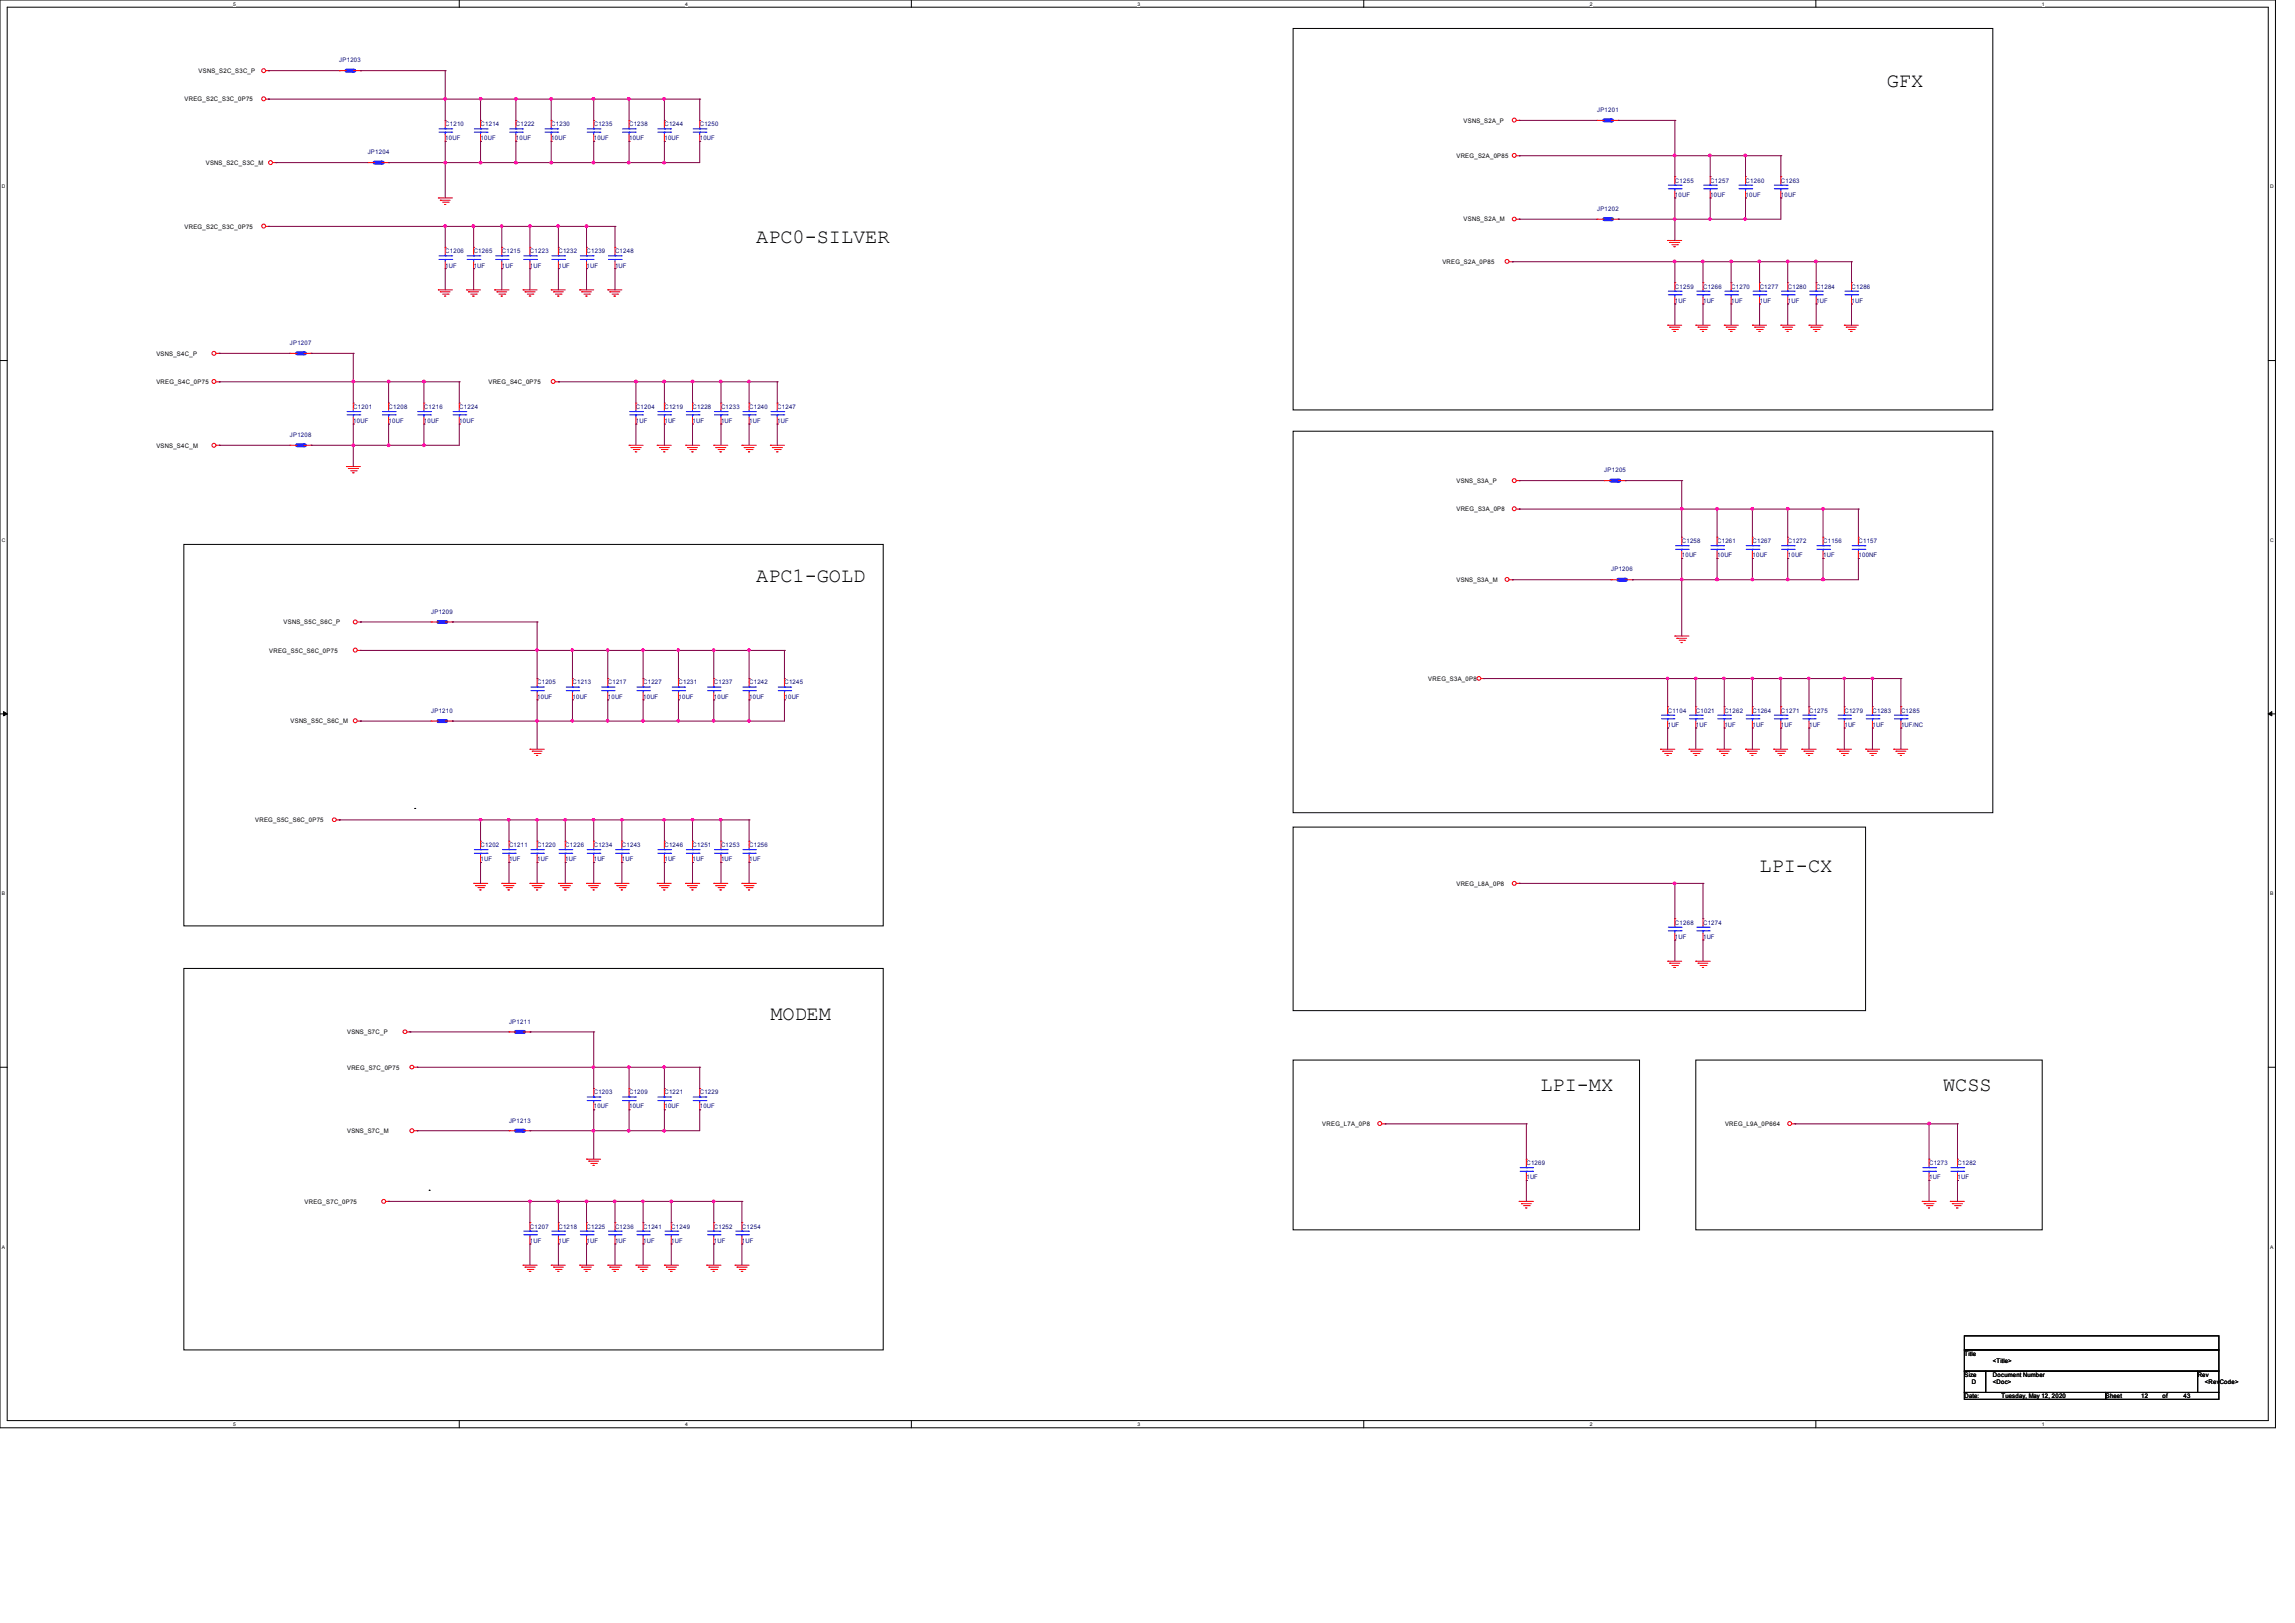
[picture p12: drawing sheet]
<svg xmlns="http://www.w3.org/2000/svg" width="297mm" height="210mm" viewBox="0 0 297 210" stroke-linecap="round" stroke-linejoin="round" font-family="sans-serif">
<defs><g id="words">
<g font-size="2.6">
<text x="244.2" y="11.3">GFX</text>
<text x="97.9" y="31.4">APC0-SILVER</text>
<text x="97.9" y="75.3">APC1-GOLD</text>
<text x="227.7" y="112.8">LPI-CX</text>
<text x="99.7" y="132">MODEM</text>
<text x="199.3" y="141.1">LPI-MX</text>
<text x="251.5" y="141.1">WCSS</text>
</g>
<g font-size=".8">
<text x="25.7" y="9.5">VSNS_S2C_S3C_P</text>
<text x="23.9" y="13.1">VREG_S2C_S3C_0P75</text>
<text x="189.4" y="15.9">VSNS_S2A_P</text>
<text x="26.6" y="21.3">VSNS_S2C_S3C_M</text>
<text x="188.5" y="20.4">VREG_S2A_0P85</text>
<text x="23.9" y="29.6">VREG_S2C_S3C_0P75</text>
<text x="189.4" y="28.7">VSNS_S2A_M</text>
<text x="186.7" y="34.2">VREG_S2A_0P85</text>
<text x="20.2" y="46.1">VSNS_S4C_P</text>
<text x="20.2" y="49.7">VREG_S4C_0P75</text>
<text x="63.2" y="49.7">VREG_S4C_0P75</text>
<text x="20.2" y="57.9">VSNS_S4C_M</text>
<text x="188.5" y="62.5">VSNS_S3A_P</text>
<text x="188.5" y="66.2">VREG_S3A_0P8</text>
<text x="188.5" y="75.3">VSNS_S3A_M</text>
<text x="36.7" y="80.8">VSNS_S5C_S6C_P</text>
<text x="34.8" y="84.5">VREG_S5C_S6C_0P75</text>
<text x="184.8" y="88.1">VREG_S3A_0P8</text>
<text x="37.6" y="93.6">VSNS_S5C_S6C_M</text>
<text x="33" y="106.4">VREG_S5C_S6C_0P75</text>
<text x="188.5" y="114.6">VREG_L8A_0P8</text>
<text x="44.9" y="133.8">VSNS_S7C_P</text>
<text x="44.9" y="138.4">VREG_S7C_0P75</text>
<text x="44.9" y="146.6">VSNS_S7C_M</text>
<text x="171.1" y="145.7">VREG_L7A_0P8</text>
<text x="223.2" y="145.7">VREG_L9A_0P664</text>
<text x="39.4" y="155.8">VREG_S7C_0P75</text>
<text x="254.2" y="175.4">Title</text>
<text x="254.2" y="178.2">Size</text>
<text x="255.2" y="179.1">D</text>
<text x="257.9" y="178.2">Document Number</text>
<text x="257.9" y="179.1">&lt;Doc&gt;</text>
<text x="257.9" y="176.4">&lt;Title&gt;</text>
<text x="284.4" y="178.2">Rev</text>
<text x="285.3" y="179.1">&lt;RevCode&gt;</text>
<text x="254.2" y="180.9">Date:</text>
<text x="259" y="180.9">Tuesday, May 12, 2020</text>
<text x="272.5" y="180.9">Sheet</text>
<text x="277.1" y="180.9">12</text>
<text x="279.8" y="180.9">of</text>
<text x="282.6" y="180.9">43</text>
</g>
<g font-size=".8" fill="#000080">
<text x="43.9" y="8.1">JP1203</text>
<text x="57.6" y="16.3">C1210</text>
<text x="62.2" y="16.3">C1214</text>
<text x="66.8" y="16.3">C1222</text>
<text x="71.3" y="16.3">C1230</text>
<text x="76.8" y="16.3">C1235</text>
<text x="81.4" y="16.3">C1238</text>
<text x="86" y="16.3">C1244</text>
<text x="90.6" y="16.3">C1250</text>
<text x="206.7" y="14.5">JP1201</text>
<text x="47.6" y="20">JP1204</text>
<text x="57.6" y="18.2">10UF</text>
<text x="62.2" y="18.2">10UF</text>
<text x="66.8" y="18.2">10UF</text>
<text x="71.3" y="18.2">10UF</text>
<text x="76.8" y="18.2">10UF</text>
<text x="81.4" y="18.2">10UF</text>
<text x="86" y="18.2">10UF</text>
<text x="90.6" y="18.2">10UF</text>
<text x="216.8" y="23.6">C1255</text>
<text x="221.3" y="23.6">C1257</text>
<text x="225.9" y="23.6">C1260</text>
<text x="230.5" y="23.6">C1263</text>
<text x="206.7" y="27.3">JP1202</text>
<text x="216.8" y="25.5">10UF</text>
<text x="221.3" y="25.5">10UF</text>
<text x="225.9" y="25.5">10UF</text>
<text x="230.5" y="25.5">10UF</text>
<text x="57.6" y="32.8">C1206</text>
<text x="57.6" y="34.6">1UF</text>
<text x="61.3" y="32.8">C1265</text>
<text x="61.3" y="34.6">1UF</text>
<text x="64.9" y="32.8">C1215</text>
<text x="64.9" y="34.6">1UF</text>
<text x="68.6" y="32.8">C1223</text>
<text x="68.6" y="34.6">1UF</text>
<text x="72.3" y="32.8">C1232</text>
<text x="72.3" y="34.6">1UF</text>
<text x="75.9" y="32.8">C1239</text>
<text x="75.9" y="34.6">1UF</text>
<text x="79.6" y="32.8">C1248</text>
<text x="79.6" y="34.6">1UF</text>
<text x="216.8" y="37.3">C1259</text>
<text x="216.8" y="39.2">1UF</text>
<text x="220.4" y="37.3">C1266</text>
<text x="220.4" y="39.2">1UF</text>
<text x="224" y="37.3">C1270</text>
<text x="224" y="39.2">1UF</text>
<text x="227.7" y="37.3">C1277</text>
<text x="227.7" y="39.2">1UF</text>
<text x="231.4" y="37.3">C1280</text>
<text x="231.4" y="39.2">1UF</text>
<text x="235" y="37.3">C1284</text>
<text x="235" y="39.2">1UF</text>
<text x="239.6" y="37.3">C1286</text>
<text x="239.6" y="39.2">1UF</text>
<text x="37.5" y="44.7">JP1207</text>
<text x="45.7" y="52.9">C1201</text>
<text x="50.3" y="52.9">C1208</text>
<text x="54.9" y="52.9">C1216</text>
<text x="59.4" y="52.9">C1224</text>
<text x="82.3" y="52.9">C1204</text>
<text x="86" y="52.9">C1219</text>
<text x="89.6" y="52.9">C1228</text>
<text x="93.3" y="52.9">C1233</text>
<text x="96.9" y="52.9">C1240</text>
<text x="100.6" y="52.9">C1247</text>
<text x="37.5" y="56.6">JP1208</text>
<text x="45.7" y="54.7">10UF</text>
<text x="50.3" y="54.7">10UF</text>
<text x="54.9" y="54.7">10UF</text>
<text x="59.4" y="54.7">10UF</text>
<text x="82.3" y="54.7">1UF</text>
<text x="86" y="54.7">1UF</text>
<text x="89.6" y="54.7">1UF</text>
<text x="93.3" y="54.7">1UF</text>
<text x="96.9" y="54.7">1UF</text>
<text x="100.6" y="54.7">1UF</text>
<text x="207.6" y="61.1">JP1205</text>
<text x="217.6" y="70.3">C1258</text>
<text x="222.2" y="70.3">C1261</text>
<text x="226.8" y="70.3">C1267</text>
<text x="231.4" y="70.3">C1272</text>
<text x="235.9" y="70.3">C1156</text>
<text x="240.5" y="70.3">C1157</text>
<text x="208.5" y="73.9">JP1206</text>
<text x="217.6" y="72.1">10UF</text>
<text x="222.2" y="72.1">10UF</text>
<text x="226.8" y="72.1">10UF</text>
<text x="231.4" y="72.1">10UF</text>
<text x="235.9" y="72.1">1UF</text>
<text x="240.5" y="72.1">100NF</text>
<text x="55.8" y="79.4">JP1209</text>
<text x="69.5" y="88.6">C1205</text>
<text x="74.1" y="88.6">C1213</text>
<text x="78.7" y="88.6">C1217</text>
<text x="83.2" y="88.6">C1227</text>
<text x="87.8" y="88.6">C1231</text>
<text x="92.4" y="88.6">C1237</text>
<text x="96.9" y="88.6">C1242</text>
<text x="101.5" y="88.6">C1245</text>
<text x="55.8" y="92.2">JP1210</text>
<text x="69.5" y="90.4">10UF</text>
<text x="74.1" y="90.4">10UF</text>
<text x="78.7" y="90.4">10UF</text>
<text x="83.2" y="90.4">10UF</text>
<text x="87.8" y="90.4">10UF</text>
<text x="92.4" y="90.4">10UF</text>
<text x="96.9" y="90.4">10UF</text>
<text x="101.5" y="90.4">10UF</text>
<text x="215.8" y="92.2">C1104</text>
<text x="215.8" y="94.1">1UF</text>
<text x="219.5" y="92.2">C1021</text>
<text x="219.5" y="94.1">1UF</text>
<text x="223.2" y="92.2">C1262</text>
<text x="223.2" y="94.1">1UF</text>
<text x="226.8" y="92.2">C1264</text>
<text x="226.8" y="94.1">1UF</text>
<text x="230.5" y="92.2">C1271</text>
<text x="230.5" y="94.1">1UF</text>
<text x="234.1" y="92.2">C1275</text>
<text x="234.1" y="94.1">1UF</text>
<text x="238.7" y="92.2">C1279</text>
<text x="238.7" y="94.1">1UF</text>
<text x="242.3" y="92.2">C1283</text>
<text x="242.3" y="94.1">1UF</text>
<text x="246" y="92.2">C1285</text>
<text x="246" y="94.1">1UF/NC</text>
<text x="62.2" y="109.6">C1202</text>
<text x="62.2" y="111.4">1UF</text>
<text x="65.9" y="109.6">C1211</text>
<text x="65.9" y="111.4">1UF</text>
<text x="69.5" y="109.6">C1220</text>
<text x="69.5" y="111.4">1UF</text>
<text x="73.2" y="109.6">C1226</text>
<text x="73.2" y="111.4">1UF</text>
<text x="76.8" y="109.6">C1234</text>
<text x="76.8" y="111.4">1UF</text>
<text x="80.5" y="109.6">C1243</text>
<text x="80.5" y="111.4">1UF</text>
<text x="86" y="109.6">C1246</text>
<text x="86" y="111.4">1UF</text>
<text x="89.6" y="109.6">C1251</text>
<text x="89.6" y="111.4">1UF</text>
<text x="93.3" y="109.6">C1253</text>
<text x="93.3" y="111.4">1UF</text>
<text x="96.9" y="109.6">C1256</text>
<text x="96.9" y="111.4">1UF</text>
<text x="216.8" y="119.6">C1268</text>
<text x="220.4" y="119.6">C1274</text>
<text x="216.8" y="121.5">1UF</text>
<text x="220.4" y="121.5">1UF</text>
<text x="65.9" y="132.5">JP1211</text>
<text x="76.8" y="141.6">C1203</text>
<text x="76.8" y="143.4">10UF</text>
<text x="81.4" y="141.6">C1209</text>
<text x="81.4" y="143.4">10UF</text>
<text x="86" y="141.6">C1221</text>
<text x="86" y="143.4">10UF</text>
<text x="90.6" y="141.6">C1229</text>
<text x="90.6" y="143.4">10UF</text>
<text x="65.9" y="145.2">JP1213</text>
<text x="197.5" y="150.7">C1269</text>
<text x="197.5" y="152.6">1UF</text>
<text x="249.7" y="150.7">C1273</text>
<text x="249.7" y="152.6">1UF</text>
<text x="253.3" y="150.7">C1282</text>
<text x="253.3" y="152.6">1UF</text>
<text x="68.6" y="159">C1207</text>
<text x="68.6" y="160.8">1UF</text>
<text x="72.3" y="159">C1218</text>
<text x="72.3" y="160.8">1UF</text>
<text x="75.9" y="159">C1225</text>
<text x="75.9" y="160.8">1UF</text>
<text x="79.6" y="159">C1236</text>
<text x="79.6" y="160.8">1UF</text>
<text x="83.2" y="159">C1241</text>
<text x="83.2" y="160.8">1UF</text>
<text x="86.9" y="159">C1249</text>
<text x="86.9" y="160.8">1UF</text>
<text x="92.4" y="159">C1252</text>
<text x="92.4" y="160.8">1UF</text>
<text x="96" y="159">C1254</text>
<text x="96" y="160.8">1UF</text>
</g>
<g font-size=".6">
<text x="30.2" y=".7">5</text>
<text x="88.7" y=".7">4</text>
<text x="147.2" y=".7">3</text>
<text x="205.7" y=".7">2</text>
<text x="264.2" y=".7">1</text>
<text x=".3" y="24.4">D</text>
<text x="293.8" y="24.4">D</text>
<text x=".3" y="70.1">C</text>
<text x="293.8" y="70.1">C</text>
<text x=".3" y="115.8">B</text>
<text x="293.8" y="115.8">B</text>
<text x=".3" y="161.5">A</text>
<text x="293.8" y="161.5">A</text>
<text x="30.2" y="184.5">5</text>
<text x="88.7" y="184.5">4</text>
<text x="147.2" y="184.5">3</text>
<text x="205.7" y="184.5">2</text>
<text x="264.2" y="184.5">1</text>
</g>
</g></defs>
<path d="M0 0h294.5v184.7h-294.5zM.9 .9h292.6v182.9h-292.6z" fill="none" stroke="#000" stroke-width=".13"/>
<g fill="#fff">
<path d="M30.2 .1h.3v.7h-.3z"/>
<path d="M30.2 183.9h.3v.8h-.3z"/>
</g>
<path d="M59.4 0v.9M59.4 183.8v.9" fill="none" stroke="#000" stroke-width=".13"/>
<g fill="#fff">
<path d="M88.7 .1h.3v.7h-.3z"/>
<path d="M88.7 183.9h.3v.8h-.3z"/>
</g>
<path d="M117.9 0v.9M117.9 183.8v.9" fill="none" stroke="#000" stroke-width=".13"/>
<g fill="#fff">
<path d="M147.2 .1h.3v.7h-.3z"/>
<path d="M147.2 183.9h.3v.8h-.3z"/>
</g>
<path d="M176.5 0v.9M176.5 183.8v.9" fill="none" stroke="#000" stroke-width=".13"/>
<g fill="#fff">
<path d="M205.7 .1h.4v.7h-.4z"/>
<path d="M205.7 183.9h.4v.8h-.4z"/>
</g>
<path d="M235 0v.9M235 183.8v.9" fill="none" stroke="#000" stroke-width=".13"/>
<g fill="#fff">
<path d="M264.2 .1h.4v.7h-.4z"/>
<path d="M264.2 183.9h.4v.8h-.4z"/>
<path d="M.3 23.8h.4v.7h-.4z"/>
<path d="M293.8 23.8h.5v.7h-.5z"/>
<path d="M.3 69.5h.4v.7h-.4z"/>
<path d="M293.8 69.5h.5v.7h-.5z"/>
</g>
<path d="M0 46.7h.9M293.5 46.7h1" fill="none" stroke="#000" stroke-width=".13"/>
<g fill="#fff">
<path d="M.3 115.2h.4v.8h-.4z"/>
<path d="M293.8 115.2h.4v.8h-.4z"/>
</g>
<path d="M0 92.4h.9M293.5 92.4h1" fill="none" stroke="#000" stroke-width=".13"/>
<path d="M.5 92.1l.4 .3-.4 .2zM293.5 92.4l.5-.3v.5z" fill="#000" stroke="#000" stroke-width=".13"/>
<g fill="#fff">
<path d="M.3 161h.3v.7h-.3z"/>
<path d="M293.8 161h.4v.7h-.4z"/>
</g>
<g fill="none" stroke="#000" stroke-width=".13">
<path d="M167.3 3.7h90.6v49.3h-90.6zM167.3 55.8h90.6v49.4h-90.6zM23.8 70.4h90.5v49.4h-90.5zM53.7 104.6h.1M167.3 107h74.1v23.8h-74.1zM0 138.1h.9M23.8 125.3h90.5v49.4h-90.5zM167.3 137.2h44.9v21.9h-44.9zM219.5 137.2h44.8v21.9h-44.8zM293.5 138.1h1M55.5 154h.1M254.2 172.8h32.9v1.9h-32.9z"/>
<path d="M254.2 174.7h32.9v2.7h-32.9zM254.2 177.4h2.8v2.8h-2.8zM257 177.4h27.4v2.8h-27.4zM284.4 177.4h2.7v2.8h-2.7zM254.2 180.2h18.3v.9h-18.3zM272.5 180.2h14.6v.9h-14.6z"/>
</g>
<g fill="none" stroke="#f00" stroke-width=".13">
<path d="M34.4 12.8h.4M34.4 9.1h.4M34.8 12.8h.1M34.8 9.1h.1M66.8 15.6h.1M66.8 18.3h.1M66.8 15.6v.9M66.8 17.4v.9M196.3 15.6h.3M196.6 15.6h.1M34.4 29.3h.4M34.8 29.3h.1"/>
<path d="M35.3 21h.4M35.7 21h.1M56.7 25.6h.1M56.7 37.5h.1M56.7 25.6h1.8M56.7 37.5h1.8M57 25.9h.1M57 37.8h.1M57 25.9h1.3M57 37.8h1.3M57.3 26.2h.7M57.3 38.1h.7"/>
<path d="M57.5 26.5h.1M57.5 38.3h.1M57.5 26.5h.2M57.5 38.3h.2M58 26.2h.1M58 38.1h.1M60.4 37.5h.1M60.4 37.5h1.8M60.6 37.8h.1M60.6 37.8h1.3M60.9 38.1h.7M61.2 38.3h.1"/>
<path d="M61.2 38.3h.2M61.6 38.1h.1M64 37.5h.1M64 37.5h1.9M64.3 37.8h.1M64.3 37.8h1.3M64.6 38.1h.7M64.9 38.3h.1M64.9 32h.1M64.9 34.8h.1M64.9 32v.9M64.9 33.9v.9"/>
<path d="M65.3 38.1h.1M67.7 37.5h.1M67.7 37.5h1.8M67.9 37.8h.1M67.9 37.8h1.4M68.2 38.1h.8M68.5 38.3h.1M68.5 38.3h.2M69 38.1h.1M71.3 37.5h.1M71.3 37.5h1.9M71.6 37.8h.1"/>
<path d="M71.6 37.8h1.3M71.9 38.1h.7M72.2 38.3h.1M72.6 38.1h.1M75 37.5h.1M75 37.5h1.8M75.3 37.8h.1M75.3 37.8h1.2M75.6 38.1h.7M75.8 38.3h.1M75.8 38.3h.2M76.3 38.1h.1"/>
<path d="M78.7 37.5h.1M78.7 37.5h1.8M78.9 37.8h.1M78.9 37.8h1.3M79.2 38.1h.7M79.5 38.3h.1M79.5 38.3h.2M79.9 38.1h.1M195.3 33.9h.4M195.7 33.9h.1M196.3 20.2h.3M196.3 28.4h.3"/>
<path d="M196.6 20.2h.1M196.6 28.4h.1M215.8 31.1h.1M215.8 31.1h1.8M216.1 31.4h.1M216.1 31.4h1.3M216.4 31.7h.7M216.6 31.9h.1M216.6 31.9h.2M217.1 31.7h.1M230.5 22.9h.1M230.5 25.6h.1"/>
<path d="M230.5 22.9v.9M230.5 24.7v.9M28 45.7h.4M28 49.4h.4M28 57.6h.4M28.4 45.7h.1M28.4 49.4h.1M28.4 57.6h.1M50.3 52.2h.1M50.3 54.9h.1M50.3 52.2v.8M50.3 54v.9"/>
<path d="M71.9 49.4h.4M72.3 49.4h.1M81.4 57.6h.1M81.4 57.6h1.8M81.7 57.9h.1M81.7 57.9h1.3M82 58.2h.7M82.2 58.5h.1M82.2 58.5h.2M82.7 58.2h.1M85 57.6h.1M85 57.6h1.9"/>
<path d="M85.3 57.9h.1M85.3 57.9h1.3M85.6 58.2h.7M85.9 58.5h.1M85.9 58.5h.2M86.3 58.2h.1M88.7 57.6h.1M88.7 57.6h1.9M89 57.9h.1M89 57.9h1.3M89.3 58.2h.7M89.5 58.5h.1"/>
<path d="M89.5 58.5h.2M90 58.2h.1M92.4 57.6h.1M92.4 57.6h1.8M92.6 57.9h.1M92.6 57.9h1.3M92.9 58.2h.7M93.2 58.5h.1M93.2 58.5h.2M93.3 52.2h.1M93.3 54.9h.1M93.3 52.2v.8"/>
<path d="M93.3 54v.9M93.6 58.2h.1M96 57.6h.1M96 57.6h1.9M96.3 57.9h.1M96.3 57.9h1.3M96.6 58.2h.7M96.9 58.5h.1M97.3 58.2h.1M99.7 57.6h.1M99.7 57.6h1.8M99.9 57.9h.1"/>
<path d="M99.9 57.9h1.4M100.2 58.2h.8M100.5 58.5h.1M100.5 58.5h.2M101 58.2h.1M215.8 42.1h.1M215.8 42.1h1.8M216.1 42.3h.1M216.1 42.3h1.3M216.4 42.6h.7M216.6 42.9h.1M216.6 42.9h.2"/>
<path d="M217.1 42.6h.1M219.5 42.1h.1M219.5 42.1h1.8M219.8 42.3h.1M219.8 42.3h1.2M220 42.6h.8M220.3 42.9h.1M220.3 42.9h.2M220.8 42.6h.1M223.1 42.1h.1M223.1 42.1h1.9M223.4 42.3h.1"/>
<path d="M223.4 42.3h1.3M223.7 42.6h.7M223.9 42.9h.1M223.9 42.9h.3M224.4 42.6h.1M226.8 42.1h.1M226.8 42.1h1.8M227.1 42.3h.1M227.1 42.3h1.2M227.3 42.6h.7M227.6 42.9h.1M227.6 42.9h.2"/>
<path d="M228 42.6h.1M230.5 42.1h.1M230.5 42.1h1.8M230.7 42.3h.1M230.7 42.3h1.3M231 42.6h.7M231.3 42.9h.1M231.7 42.6h.1M234.1 42.1h.1M234.1 42.1h1.8M234.4 42.3h.1M234.4 42.3h1.3"/>
<path d="M234.7 42.6h.7M234.9 42.9h.1M234.9 42.9h.2M235.4 42.6h.1M238.7 42.1h.1M238.7 42.1h1.8M238.9 42.3h.1M238.9 42.3h1.3M239.2 42.6h.7M239.5 42.9h.1M239.5 42.9h.2M239.9 42.6h.1"/>
<path d="M44.8 60.4h.1M44.8 60.4h1.9M45.1 60.6h.1M45.1 60.6h1.3M45.4 60.9h.7M45.6 61.2h.1M45.6 61.2h.2M46.1 60.9h.1M195.3 75h.4M195.7 75h.1M196.3 62.2h.3M196.3 65.9h.3"/>
<path d="M196.6 62.2h.1M196.6 65.9h.1M217.6 69.5h.1M217.6 72.3h.1M217.6 69.5v.9M217.6 71.3v1M235.9 69.5h.1M235.9 72.3h.1M235.9 69.5v.9M235.9 71.3v1M46.3 80.5h.4M46.3 84.2h.4"/>
<path d="M46.3 93.3h.4M46.7 80.5h.1M46.7 84.2h.1M46.7 93.3h.1M68.6 96.9h.1M68.6 96.9h1.8M68.9 97.2h.1M68.9 97.2h1.2M69.1 97.5h.8M69.4 97.7h.1M69.4 97.7h.2M69.9 97.5h.1"/>
<path d="M191.7 87.8h.3M192 87.8h.1M214.9 96.9h.1M214.9 96.9h1.8M215.2 97.2h.1M215.2 97.2h1.3M215.4 97.5h.8M215.7 97.7h.1M215.7 97.7h.2M215.8 91.4h.1M215.8 94.2h.1M215.8 91.4v1"/>
<path d="M215.8 93.3v.9M216.2 97.5h.1M216.7 82.3h.1M216.7 82.3h1.9M217 82.6h.1M217 82.6h1.3M217.3 82.8h.7M217.6 83.1h.1M218 82.8h.1M218.6 96.9h.1M218.6 96.9h1.8M218.8 97.2h.1"/>
<path d="M218.8 97.2h1.3M219.1 97.5h.7M219.4 97.7h.1M219.4 97.7h.2M219.8 97.5h.1M222.2 96.9h.1M222.2 96.9h1.8M222.5 97.2h.1M222.5 97.2h1.3M222.8 97.5h.7M223.1 97.7h.1M223.5 97.5h.1"/>
<path d="M225.9 96.9h.1M225.9 96.9h1.8M226.1 97.2h.1M226.1 97.2h1.3M226.4 97.5h.8M226.7 97.7h.1M226.7 97.7h.2M227.2 97.5h.1M229.5 96.9h.1M229.5 96.9h1.9M229.8 97.2h.1M229.8 97.2h1.3"/>
<path d="M230.1 97.5h.7M230.3 97.7h.1M230.3 97.7h.2M230.8 97.5h.1M233.2 96.9h.1M233.2 96.9h1.8M233.5 97.2h.1M233.5 97.2h1.2M233.7 97.5h.8M234 97.7h.1M234 97.7h.2M234.5 97.5h.1"/>
<path d="M237.7 96.9h.1M237.7 96.9h1.9M238 97.2h.1M238 97.2h1.3M238.3 97.5h.8M238.6 97.7h.1M238.6 97.7h.2M239.1 97.5h.1M241.4 96.9h.1M241.4 96.9h1.8M241.7 97.2h.1M241.7 97.2h1.3"/>
<path d="M242 97.5h.7M242.2 97.7h.1M242.2 97.7h.2M242.7 97.5h.1M245.1 96.9h.1M245.1 96.9h1.8M245.4 97.2h.1M245.4 97.2h1.2M245.6 97.5h.7M245.9 97.7h.1M245.9 97.7h.2M246.3 97.5h.1"/>
<path d="M43.6 106.1h.3M43.9 106.1h.1M61.3 114.3h.1M61.3 114.3h1.8M61.6 114.6h.1M61.6 114.6h1.2M61.8 114.9h.8M62.1 115.1h.1M62.1 115.1h.2M62.6 114.9h.1M64.9 114.3h.1M64.9 114.3h1.9"/>
<path d="M65.2 114.6h.1M65.2 114.6h1.3M65.5 114.9h.7M65.7 115.1h.1M65.7 115.1h.3M66.2 114.9h.1M68.6 114.3h.1M68.6 114.3h1.8M68.9 114.6h.1M68.9 114.6h1.2M69.1 114.9h.8M69.4 115.1h.1"/>
<path d="M69.4 115.1h.2M69.9 114.9h.1M72.3 114.3h.1M72.3 114.3h1.8M72.5 114.6h.1M72.5 114.6h1.3M72.8 114.9h.7M73.1 115.1h.1M73.1 115.1h.2M73.5 114.9h.1M75.9 114.3h.1M75.9 114.3h1.8"/>
<path d="M76.2 114.6h.1M76.2 114.6h1.3M76.5 114.9h.7M76.8 115.1h.1M77.2 114.9h.1M79.6 114.3h.1M79.6 114.3h1.8M79.8 114.6h.1M79.8 114.6h1.3M80.1 114.9h.8M80.4 115.1h.1M80.4 115.1h.2"/>
<path d="M80.9 114.9h.1M85 114.3h.1M85 114.3h1.9M85.3 114.6h.1M85.3 114.6h1.3M85.6 114.9h.7M85.9 115.1h.1M85.9 115.1h.2M86.3 114.9h.1M88.7 114.3h.1M88.7 114.3h1.9M89 114.6h.1"/>
<path d="M89 114.6h1.3M89.3 114.9h.7M89.5 115.1h.1M89.5 115.1h.2M90 114.9h.1M92.4 114.3h.1M92.4 114.3h1.8M92.6 114.6h.1M92.6 114.6h1.3M92.9 114.9h.7M93.2 115.1h.1M93.2 115.1h.2"/>
<path d="M93.6 114.9h.1M96 114.3h.1M96 114.3h1.9M96.3 114.6h.1M96.3 114.6h1.3M96.6 114.9h.7M96.9 115.1h.1M97.3 114.9h.1M196.3 114.3h.3M196.6 114.3h.1M52.7 133.5h.3M53 133.5h.1"/>
<path d="M53.6 138.1h.4M54 138.1h.1M215.8 124.4h.1M215.8 124.4h1.8M216.1 124.6h.1M216.1 124.6h1.3M216.4 124.9h.7M216.6 125.2h.1M216.6 125.2h.2M217.1 124.9h.1M219.5 124.4h.1M219.5 124.4h1.8"/>
<path d="M219.8 124.6h.1M219.8 124.6h1.2M220 124.9h.8M220.3 125.2h.1M220.3 125.2h.2M220.8 124.9h.1M50 155.4h.3M50.3 155.4h.1M53.6 146.3h.4M54 146.3h.1M75.9 150h.1M75.9 150h1.8"/>
<path d="M76.2 150.2h.1M76.2 150.2h1.3M76.5 150.5h.7M76.8 150.8h.1M77.2 150.5h.1M86 140.8h.1M86 143.6h.1M86 140.8v.9M86 142.7v.9M96 158.2h.1M96 158.2v.9M178.9 145.4h.3"/>
<path d="M179.2 145.4h.1M196.6 155.4h.1M196.6 155.4h1.9M196.9 155.7h.1M196.9 155.7h1.3M197.1 156h.8M197.4 156.3h.1M197.4 156.3h.2M197.9 156h.1M231.9 145.4h.4M232.3 145.4h.1M248.8 155.4h.1"/>
<path d="M248.8 155.4h1.8M249 155.7h.1M249 155.7h1.3M249.3 156h.7M249.6 156.3h.1M250 156h.1M252.4 155.4h.1M252.4 155.4h1.8M252.6 155.7h.1M252.6 155.7h1.4M252.9 156h.8M253.2 156.3h.1"/>
<path d="M253.2 156.3h.2M253.7 156h.1M67.7 163.7h.1M67.7 163.7h1.8M67.9 164h.1M67.9 164h1.4M68.2 164.3h.8M68.5 164.5h.1M68.5 164.5h.2M69 164.3h.1M71.3 163.7h.1M71.3 163.7h1.9"/>
<path d="M71.6 164h.1M71.6 164h1.3M71.9 164.3h.7M72.2 164.5h.1M72.6 164.3h.1M75 163.7h.1M75 163.7h1.8M75.3 164h.1M75.3 164h1.2M75.6 164.3h.7M75.8 164.5h.1M75.8 164.5h.2"/>
<path d="M76.3 164.3h.1M78.7 163.7h.1M78.7 163.7h1.8M78.9 164h.1M78.9 164h1.3M79.2 164.3h.7M79.5 164.5h.1M79.5 164.5h.2M79.9 164.3h.1M82.3 163.7h.1M82.3 163.7h1.9M82.6 164h.1"/>
<path d="M82.6 164h1.3M82.8 164.3h.8M83.1 164.5h.1M83.1 164.5h.2M83.6 164.3h.1M86 163.7h.1M86 163.7h1.8M86.2 164h.1M86.2 164h1.3M86.5 164.3h.7M86.8 164.5h.1M86.8 164.5h.2"/>
<path d="M87.2 164.3h.1M91.4 163.7h.1M91.4 163.7h1.9M91.7 164h.1M91.7 164h1.3M92 164.3h.8M92.3 164.5h.1M92.3 164.5h.2M92.8 164.3h.1M95.1 163.7h.1M95.1 163.7h1.8M95.4 164h.1"/>
<path d="M95.4 164h1.3M95.7 164.3h.7M95.9 164.5h.1M95.9 164.5h.2M96 161h.1M96 160v1M96.4 164.3h.1"/>
<circle cx="34.1" cy="9.1" r=".25"/>
<circle cx="34.1" cy="12.8" r=".25"/>
<circle cx="196" cy="15.5" r=".25"/>
<circle cx="34.1" cy="29.3" r=".25"/>
<circle cx="35" cy="21" r=".25"/>
<circle cx="195" cy="33.8" r=".25"/>
<circle cx="196" cy="20.1" r=".25"/>
<circle cx="196" cy="28.4" r=".24"/>
<circle cx="27.7" cy="57.6" r=".25"/>
<circle cx="27.7" cy="49.4" r=".25"/>
<circle cx="27.7" cy="45.7" r=".25"/>
<circle cx="71.6" cy="49.4" r=".25"/>
<circle cx="195" cy="75" r=".25"/>
<circle cx="196" cy="65.8" r=".25"/>
<circle cx="196" cy="62.2" r=".25"/>
<circle cx="46" cy="93.3" r=".25"/>
<circle cx="46" cy="84.1" r=".25"/>
<circle cx="46" cy="80.5" r=".25"/>
<circle cx="191.4" cy="87.8" r=".24"/>
<circle cx="43.3" cy="106.1" r=".24"/>
<circle cx="196" cy="114.3" r=".25"/>
<circle cx="52.4" cy="133.5" r=".24"/>
<circle cx="53.3" cy="138.1" r=".24"/>
<circle cx="49.7" cy="155.4" r=".25"/>
<circle cx="53.3" cy="146.3" r=".25"/>
<circle cx="178.6" cy="145.4" r=".25"/>
<circle cx="231.6" cy="145.4" r=".25"/>
</g>
<g fill="none" stroke="#00f" stroke-width=".13">
<path d="M66 17.1h1.6M66 16.7h1.6M66.8 16.7h.1M66.8 17.1h.1M66.8 16.5v.2M66.8 17.1v.3M67.6 17.1h.1M67.6 16.7h.1M64.1 33.6h1.6M64.1 33.1h1.6M64.9 33.1h.1M64.9 33.6h.1"/>
<path d="M64.9 32.9v.2M64.9 33.6v.3M65.7 33.6h.1M65.7 33.1h.1M229.6 24.4h1.7M229.6 24h1.7M230.5 24h.1M230.5 24.4h.1M230.5 23.8v.2M230.5 24.4v.3M231.3 24.4h.1M231.3 24h.1"/>
<path d="M49.5 53.7h1.6M49.5 53.3h1.6M50.3 53.3h.1M50.3 53.7h.1M50.3 53v.3M50.3 53.7v.3M51.1 53.7h.1M51.1 53.3h.1M92.5 53.7h1.6M92.5 53.3h1.6M93.3 53.3h.1M93.3 53.7h.1"/>
<path d="M93.3 53v.3M93.3 53.7v.3M94.1 53.7h.1M94.1 53.3h.1M216.8 71.1h1.7M216.8 70.6h1.7M217.6 70.6h.1M217.6 71.1h.1M217.6 70.4v.2M217.6 71.1v.2M218.5 71.1h.1M218.5 70.6h.1"/>
<path d="M235.1 71.1h1.7M235.1 70.6h1.7M235.9 70.6h.1M235.9 71.1h.1M235.9 70.4v.2M235.9 71.1v.2M236.8 71.1h.1M236.8 70.6h.1M215 93h1.6M215 92.5h1.6M215.8 92.5h.1M215.8 93h.1"/>
<path d="M215.8 92.4v.1M215.8 93v.3M216.6 93h.1M216.6 92.5h.1M85.1 142.4h1.7M85.1 141.9h1.7M86 141.9h.1M86 142.4h.1M86 141.7v.2M86 142.4v.3M86.8 142.4h.1M86.8 141.9h.1"/>
<path d="M95.2 159.8h1.7M95.2 159.3h1.7M96 159.3h.1M96 159.8h.1M96 159.1v.2M96 159.8v.2M96.9 159.8h.1M96.9 159.3h.1"/>
</g>
<path d="M207.6 15.6h.9" fill="none" stroke="#00f" stroke-width=".51"/>
<circle cx="208.5" cy="15.6" r=".25" fill="#00f"/>
<g fill="none" stroke="#f00" stroke-width=".13">
<path d="M71.3 15.6h.1M71.3 18.3h.1M71.3 15.6v.9M71.3 17.4v.9M81.4 15.6h.1M81.4 18.3h.1M81.4 15.6v.9M81.4 17.4v.9M86 15.6h.1M86 18.3h.1M86 15.6v.9M86 17.4v.9"/>
<path d="M206.7 15.6h.1M206.7 15.6h.9M208.5 15.6h.9M209.4 15.6h.1M227.7 36.6h.1M227.7 39.3h.1M227.7 36.6v.9M227.7 38.4v.9M231.4 36.6h.1M231.4 39.3h.1M231.4 36.6v.9M231.4 38.4v.9"/>
<path d="M54.9 52.2h.1M54.9 54.9h.1M54.9 52.2v.8M54.9 54v.9M96.9 52.2h.1M96.9 54.9h.1M96.9 52.2v.8M96.9 54v.9M100.6 52.2h.1M100.6 54.9h.1M100.6 52.2v.8M100.6 54v.9"/>
<path d="M222.2 69.5h.1M222.2 72.3h.1M222.2 69.5v.9M222.2 71.3v1M219.5 91.4h.1M219.5 94.2h.1M219.5 91.4v1M219.5 93.3v.9M90.6 140.8h.1M90.6 143.6h.1M90.6 140.8v.9M90.6 142.7v.9"/>
</g>
<g fill="none" stroke="#00f" stroke-width=".13">
<path d="M70.5 17.1h1.7M70.5 16.7h1.7M71.3 16.7h.1M71.3 17.1h.1M71.3 16.5v.2M71.3 17.1v.3M72.2 17.1h.1M72.2 16.7h.1M80.6 17.1h1.6M80.6 16.7h1.6M81.4 16.7h.1M81.4 17.1h.1"/>
<path d="M81.4 16.5v.2M81.4 17.1v.3M82.2 17.1h.1M82.2 16.7h.1M85.1 17.1h1.7M85.1 16.7h1.7M86 16.7h.1M86 17.1h.1M86 16.5v.2M86 17.1v.3M86.8 17.1h.1M86.8 16.7h.1"/>
<path d="M226.9 38.1h1.6M226.9 37.7h1.6M227.7 37.7h.1M227.7 38.1h.1M227.7 37.5v.2M227.7 38.1v.3M228.5 38.1h.1M228.5 37.7h.1M230.5 38.1h1.7M230.5 37.7h1.7M231.4 37.7h.1M231.4 38.1h.1"/>
<path d="M231.4 37.5v.2M231.4 38.1v.3M232.2 38.1h.1M232.2 37.7h.1M54.1 53.7h1.6M54.1 53.3h1.6M54.9 53.3h.1M54.9 53.7h.1M54.9 53v.3M54.9 53.7v.3M55.7 53.7h.1M55.7 53.3h.1"/>
<path d="M96.1 53.7h1.6M96.1 53.3h1.6M96.9 53.3h.1M96.9 53.7h.1M96.9 53v.3M96.9 53.7v.3M97.7 53.7h.1M97.7 53.3h.1M99.8 53.7h1.6M99.8 53.3h1.6M100.6 53.3h.1M100.6 53.7h.1"/>
<path d="M100.6 53v.3M100.6 53.7v.3M101.4 53.7h.1M101.4 53.3h.1M221.4 71.1h1.7M221.4 70.6h1.7M222.2 70.6h.1M222.2 71.1h.1M222.2 70.4v.2M222.2 71.1v.2M223.1 71.1h.1M223.1 70.6h.1"/>
<path d="M218.7 93h1.6M218.7 92.5h1.6M219.5 92.5h.1M219.5 93h.1M219.5 92.4v.1M219.5 93v.3M220.3 93h.1M220.3 92.5h.1M89.7 142.4h1.7M89.7 141.9h1.7M90.6 141.9h.1M90.6 142.4h.1"/>
<path d="M90.6 141.7v.2M90.6 142.4v.3M91.4 142.4h.1M91.4 141.9h.1"/>
</g>
<path d="M56.7 93.3h.9" fill="none" stroke="#00f" stroke-width=".51"/>
<circle cx="57.6" cy="93.3" r=".25" fill="#00f"/>
<g fill="none" stroke="#f00" stroke-width=".13">
<path d="M90.6 15.6h.1M90.6 18.3h.1M90.6 15.6v.9M90.6 17.4v.9M68.6 32h.1M68.6 34.8h.1M68.6 32v.9M68.6 33.9v.9M235 36.6h.1M235 39.3h.1M235 36.6v.9M235 38.4v.9"/>
<path d="M239.6 36.6h.1M239.6 39.3h.1M239.6 36.6v.9M239.6 38.4v.9M59.4 52.2h.1M59.4 54.9h.1M59.4 52.2v.8M59.4 54v.9M226.8 69.5h.1M226.8 72.3h.1M226.8 69.5v.9M226.8 71.3v1"/>
<path d="M231.4 69.5h.1M231.4 72.3h.1M231.4 69.5v.9M231.4 71.3v1M55.8 93.3h.1M55.8 93.3h.9M57.6 93.3h.9M58.5 93.3h.1M69.5 87.8h.1M69.5 90.6h.1M69.5 87.8v.9M69.5 89.6v1"/>
<path d="M74.1 87.8h.1M74.1 90.6h.1M74.1 87.8v.9M74.1 89.6v1M223.1 91.4h.1M223.1 94.2h.1M223.1 91.4v1M223.1 93.3v.9M226.8 91.4h.1M226.8 94.2h.1M226.8 91.4v1M226.8 93.3v.9"/>
</g>
<g fill="none" stroke="#00f" stroke-width=".13">
<path d="M89.7 17.1h1.7M89.7 16.7h1.7M90.6 16.7h.1M90.6 17.1h.1M90.6 16.5v.2M90.6 17.1v.3M91.4 17.1h.1M91.4 16.7h.1M67.8 33.6h1.6M67.8 33.1h1.6M68.6 33.1h.1M68.6 33.6h.1"/>
<path d="M68.6 32.9v.2M68.6 33.6v.3M69.4 33.6h.1M69.4 33.1h.1M234.2 38.1h1.6M234.2 37.7h1.6M235 37.7h.1M235 38.1h.1M235 37.5v.2M235 38.1v.3M235.8 38.1h.1M235.8 37.7h.1"/>
<path d="M238.8 38.1h1.6M238.8 37.7h1.6M239.6 37.7h.1M239.6 38.1h.1M239.6 37.5v.2M239.6 38.1v.3M240.4 38.1h.1M240.4 37.7h.1M58.6 53.7h1.7M58.6 53.3h1.7M59.4 53.3h.1M59.4 53.7h.1"/>
<path d="M59.4 53v.3M59.4 53.7v.3M60.3 53.7h.1M60.3 53.3h.1M226 71.1h1.6M226 70.6h1.6M226.8 70.6h.1M226.8 71.1h.1M226.8 70.4v.2M226.8 71.1v.2M227.6 71.1h.1M227.6 70.6h.1"/>
<path d="M230.5 71.1h1.7M230.5 70.6h1.7M231.4 70.6h.1M231.4 71.1h.1M231.4 70.4v.2M231.4 71.1v.2M232.2 71.1h.1M232.2 70.6h.1M68.7 89.4h1.6M68.7 88.9h1.6M69.5 88.9h.1M69.5 89.4h.1"/>
<path d="M69.5 88.7v.2M69.5 89.4v.2M70.3 89.4h.1M70.3 88.9h.1M73.3 89.4h1.6M73.3 88.9h1.6M74.1 88.9h.1M74.1 89.4h.1M74.1 88.7v.2M74.1 89.4v.2M74.9 89.4h.1M74.9 88.9h.1"/>
<path d="M222.3 93h1.6M222.3 92.5h1.6M223.1 92.5h.1M223.1 93h.1M223.1 92.4v.1M223.1 93v.3M223.9 93h.1M223.9 92.5h.1M226 93h1.6M226 92.5h1.6M226.8 92.5h.1M226.8 93h.1"/>
<path d="M226.8 92.4v.1M226.8 93v.3M227.6 93h.1M227.6 92.5h.1"/>
</g>
<path d="M207.6 28.4h.9" fill="none" stroke="#00f" stroke-width=".51"/>
<circle cx="208.5" cy="28.4" r=".25" fill="#00f"/>
<g fill="none" stroke="#f00" stroke-width=".13">
<path d="M206.7 28.4h.1M206.7 28.4h.9M208.5 28.4h.9M209.4 28.4h.1M78.7 87.8h.1M78.7 90.6h.1M78.7 87.8v.9M78.7 89.6v1M230.5 91.4h.1M230.5 94.2h.1M230.5 91.4v1M230.5 93.3v.9"/>
<path d="M86 108.8h.1M86 111.6h.1M86 108.8v.9M86 110.7v.9M249.6 150h.1M249.6 152.7h.1M249.6 150v.9M249.6 151.8v.9"/>
</g>
<g fill="none" stroke="#00f" stroke-width=".13">
<path d="M77.9 89.4h1.6M77.9 88.9h1.6M78.7 88.9h.1M78.7 89.4h.1M78.7 88.7v.2M78.7 89.4v.2M79.5 89.4h.1M79.5 88.9h.1M229.6 93h1.7M229.6 92.5h1.7M230.5 92.5h.1M230.5 93h.1"/>
<path d="M230.5 92.4v.1M230.5 93v.3M231.3 93h.1M231.3 92.5h.1M85.1 110.4h1.7M85.1 109.9h1.7M86 109.9h.1M86 110.4h.1M86 109.7v.2M86 110.4v.3M86.8 110.4h.1M86.8 109.9h.1"/>
<path d="M248.8 151.6h1.7M248.8 151.1h1.7M249.6 151.1h.1M249.6 151.6h.1M249.6 150.9v.2M249.6 151.6v.2M250.5 151.6h.1M250.5 151.1h.1"/>
</g>
<path d="M44.8 9.1h.9" fill="none" stroke="#00f" stroke-width=".51"/>
<circle cx="45.7" cy="9.1" r=".25" fill="#00f"/>
<path d="M43.9 9.1h.1M43.9 9.1h.9M45.7 9.1h1M46.7 9.1h.1M72.3 32h.1M72.3 34.8h.1M72.3 32v.9M72.3 33.9v.9" fill="none" stroke="#f00" stroke-width=".13"/>
<path d="M71.4 33.6h1.7M71.4 33.1h1.7M72.3 33.1h.1M72.3 33.6h.1M72.3 32.9v.2M72.3 33.6v.3M73.1 33.6h.1M73.1 33.1h.1" fill="none" stroke="#00f" stroke-width=".13"/>
<path d="M48.5 21h.9" fill="none" stroke="#00f" stroke-width=".51"/>
<circle cx="49.4" cy="21" r=".25" fill="#00f"/>
<path d="M47.6 21h.1M47.6 21h.9M49.4 21h.9M50.3 21h.1" fill="none" stroke="#f00" stroke-width=".13"/>
<path d="M66.8 133.5h.9" fill="none" stroke="#00f" stroke-width=".51"/>
<circle cx="67.7" cy="133.5" r=".25" fill="#00f"/>
<g fill="none" stroke="#f00" stroke-width=".13">
<path d="M75.9 32h.1M75.9 34.8h.1M75.9 32v.9M75.9 33.9v.9M83.2 87.8h.1M83.2 90.6h.1M83.2 87.8v.9M83.2 89.6v1M234.1 91.4h.1M234.1 94.2h.1M234.1 91.4v1M234.1 93.3v.9"/>
<path d="M89.6 108.8h.1M89.6 111.6h.1M89.6 108.8v.9M89.6 110.7v.9M216.7 118.9h.1M216.7 118.9v.9M65.9 133.5h.1M65.9 133.5h.9M67.7 133.5h.9M68.6 133.5h.1M216.7 121.6h.1M216.7 120.7v.9"/>
<path d="M253.3 150h.1M253.3 152.7h.1M253.3 150v.9M253.3 151.8v.9"/>
</g>
<g fill="none" stroke="#00f" stroke-width=".13">
<path d="M75.1 33.6h1.7M75.1 33.1h1.7M75.9 33.1h.1M75.9 33.6h.1M75.9 32.9v.2M75.9 33.6v.3M76.8 33.6h.1M76.8 33.1h.1M82.4 89.4h1.6M82.4 88.9h1.6M83.2 88.9h.1M83.2 89.4h.1"/>
<path d="M83.2 88.7v.2M83.2 89.4v.2M84 89.4h.1M84 88.9h.1M233.3 93h1.6M233.3 92.5h1.6M234.1 92.5h.1M234.1 93h.1M234.1 92.4v.1M234.1 93v.3M234.9 93h.1M234.9 92.5h.1"/>
<path d="M88.8 110.4h1.7M88.8 109.9h1.7M89.6 109.9h.1M89.6 110.4h.1M89.6 109.7v.2M89.6 110.4v.3M90.5 110.4h.1M90.5 109.9h.1M215.9 120h1.7M216.7 120h.1M216.7 119.8v.2M217.6 120h.1"/>
<path d="M215.9 120.4h1.7M216.7 120.4h.1M216.7 120.4v.3M217.6 120.4h.1M252.5 151.6h1.6M252.5 151.1h1.6M253.3 151.1h.1M253.3 151.6h.1M253.3 150.9v.2M253.3 151.6v.2M254.1 151.6h.1M254.1 151.1h.1"/>
</g>
<path d="M38.4 45.7h.9" fill="none" stroke="#00f" stroke-width=".51"/>
<circle cx="39.3" cy="45.7" r=".25" fill="#00f"/>
<g fill="none" stroke="#f00" stroke-width=".13">
<path d="M37.5 45.7h.1M37.5 45.7h.9M39.3 45.7h1M40.3 45.7h.1M238.7 91.4h.1M238.7 94.2h.1M238.7 91.4v1M238.7 93.3v.9M242.3 91.4h.1M242.3 94.2h.1M242.3 91.4v1M242.3 93.3v.9"/>
<path d="M93.3 108.8h.1M93.3 111.6h.1M93.3 108.8v.9M93.3 110.7v.9M220.4 118.9h.1M220.4 118.9v.9M220.4 121.6h.1M220.4 120.7v.9M68.6 158.2h.1M68.6 158.2v.9M72.3 158.2h.1M72.3 158.2v.9"/>
<path d="M68.6 161h.1M68.6 160v1M72.3 161h.1M72.3 160v1"/>
</g>
<g fill="none" stroke="#00f" stroke-width=".13">
<path d="M237.9 93h1.6M237.9 92.5h1.6M238.7 92.5h.1M238.7 93h.1M238.7 92.4v.1M238.7 93v.3M239.5 93h.1M239.5 92.5h.1M241.5 93h1.7M241.5 92.5h1.7M242.3 92.5h.1M242.3 93h.1"/>
<path d="M242.3 92.4v.1M242.3 93v.3M243.2 93h.1M243.2 92.5h.1M92.5 110.4h1.6M92.5 109.9h1.6M93.3 109.9h.1M93.3 110.4h.1M93.3 109.7v.2M93.3 110.4v.3M94.1 110.4h.1M94.1 109.9h.1"/>
<path d="M219.6 120h1.6M220.4 120h.1M220.4 119.8v.2M221.2 120h.1M219.6 120.4h1.6M220.4 120.4h.1M220.4 120.4v.3M221.2 120.4h.1M67.8 159.8h1.6M67.8 159.3h1.6M68.6 159.3h.1M68.6 159.8h.1"/>
<path d="M68.6 159.1v.2M68.6 159.8v.2M69.4 159.8h.1M69.4 159.3h.1M71.4 159.8h1.7M71.4 159.3h1.7M72.3 159.3h.1M72.3 159.8h.1M72.3 159.1v.2M72.3 159.8v.2M73.1 159.8h.1M73.1 159.3h.1"/>
</g>
<path d="M209.4 75h.9" fill="none" stroke="#00f" stroke-width=".51"/>
<circle cx="210.3" cy="75" r=".25" fill="#00f"/>
<g fill="none" stroke="#f00" stroke-width=".13">
<path d="M79.6 32h.1M79.6 34.8h.1M79.6 32v.9M79.6 33.9v.9M208.5 75h.1M208.5 75h.9M210.3 75h.9M211.2 75h.1M246 91.4h.1M246 94.2h.1M246 91.4v1M246 93.3v.9"/>
<path d="M62.2 108.8h.1M62.2 111.6h.1M62.2 108.8v.9M62.2 110.7v.9M65.9 108.8h.1M65.9 111.6h.1M65.9 108.8v.9M65.9 110.7v.9M96.9 108.8h.1M96.9 111.6h.1M96.9 108.8v.9M96.9 110.7v.9"/>
<path d="M75.9 158.2h.1M75.9 158.2v.9M75.9 161h.1M75.9 160v1"/>
</g>
<g fill="none" stroke="#00f" stroke-width=".13">
<path d="M78.7 33.6h1.7M78.7 33.1h1.7M79.6 33.1h.1M79.6 33.6h.1M79.6 32.9v.2M79.6 33.6v.3M80.4 33.6h.1M80.4 33.1h.1M245.2 93h1.6M245.2 92.5h1.6M246 92.5h.1M246 93h.1"/>
<path d="M246 92.4v.1M246 93v.3M246.8 93h.1M246.8 92.5h.1M61.4 110.4h1.6M61.4 109.9h1.6M62.2 109.9h.1M62.2 110.4h.1M62.2 109.7v.2M62.2 110.4v.3M63 110.4h.1M63 109.9h.1"/>
<path d="M65 110.4h1.7M65 109.9h1.7M65.9 109.9h.1M65.9 110.4h.1M65.9 109.7v.2M65.9 110.4v.3M66.7 110.4h.1M66.7 109.9h.1M96.1 110.4h1.6M96.1 109.9h1.6M96.9 109.9h.1M96.9 110.4h.1"/>
<path d="M96.9 109.7v.2M96.9 110.4v.3M97.7 110.4h.1M97.7 109.9h.1M75.1 159.8h1.7M75.1 159.3h1.7M75.9 159.3h.1M75.9 159.8h.1M75.9 159.1v.2M75.9 159.8v.2M76.8 159.8h.1M76.8 159.3h.1"/>
</g>
<path d="M56.7 80.5h.9" fill="none" stroke="#00f" stroke-width=".51"/>
<circle cx="57.6" cy="80.5" r=".25" fill="#00f"/>
<g fill="none" stroke="#f00" stroke-width=".13">
<path d="M57.6 32h.1M57.6 34.8h.1M57.6 32v.9M57.6 33.9v.9M216.7 22.9h.1M216.7 25.6h.1M216.7 36.6h.1M216.7 39.3h.1M216.7 22.9v.9M216.7 24.7v.9M216.7 36.6v.9M216.7 38.4v.9"/>
<path d="M82.3 52.2h.1M82.3 54.9h.1M82.3 52.2v.8M82.3 54v.9M86 52.2h.1M86 54.9h.1M86 52.2v.8M86 54v.9M240.5 69.5h.1M240.5 72.3h.1M240.5 69.5v.9M240.5 71.3v1"/>
<path d="M55.8 80.5h.1M55.8 80.5h.9M57.6 80.5h.9M58.5 80.5h.1M87.8 87.8h.1M87.8 90.6h.1M87.8 87.8v.9M87.8 89.6v1M92.4 87.8h.1M92.4 90.6h.1M92.4 87.8v.9M92.4 89.6v1"/>
<path d="M96.9 87.8h.1M96.9 90.6h.1M96.9 87.8v.9M96.9 89.6v1M69.5 108.8h.1M69.5 111.6h.1M69.5 108.8v.9M69.5 110.7v.9M73.2 108.8h.1M73.2 111.6h.1M73.2 108.8v.9M73.2 110.7v.9"/>
<path d="M79.6 158.2h.1M79.6 158.2v.9M83.2 158.2h.1M83.2 158.2v.9M86.9 158.2h.1M86.9 158.2v.9M197.5 150h.1M197.5 152.7h.1M197.5 150v.9M197.5 151.8v.9M79.6 161h.1M79.6 160v1"/>
<path d="M83.2 161h.1M83.2 160v1M86.9 161h.1M86.9 160v1"/>
</g>
<g fill="none" stroke="#00f" stroke-width=".13">
<path d="M56.8 33.6h1.7M56.8 33.1h1.7M57.6 33.1h.1M57.6 33.6h.1M57.6 32.9v.2M57.6 33.6v.3M58.5 33.6h.1M58.5 33.1h.1M215.9 24.4h1.7M215.9 24h1.7M215.9 38.1h1.7M215.9 37.7h1.7"/>
<path d="M216.7 24h.1M216.7 24.4h.1M216.7 37.7h.1M216.7 38.1h.1M216.7 23.8v.2M216.7 24.4v.3M216.7 37.5v.2M216.7 38.1v.3M217.6 24.4h.1M217.6 24h.1M217.6 38.1h.1M217.6 37.7h.1"/>
<path d="M81.5 53.7h1.6M81.5 53.3h1.6M82.3 53.3h.1M82.3 53.7h.1M82.3 53v.3M82.3 53.7v.3M83.1 53.7h.1M83.1 53.3h.1M85.1 53.7h1.7M85.1 53.3h1.7M86 53.3h.1M86 53.7h.1"/>
<path d="M86 53v.3M86 53.7v.3M86.8 53.7h.1M86.8 53.3h.1M239.7 71.1h1.6M239.7 70.6h1.6M240.5 70.6h.1M240.5 71.1h.1M240.5 70.4v.2M240.5 71.1v.2M241.3 71.1h.1M241.3 70.6h.1"/>
<path d="M87 89.4h1.6M87 88.9h1.6M87.8 88.9h.1M87.8 89.4h.1M87.8 88.7v.2M87.8 89.4v.2M88.6 89.4h.1M88.6 88.9h.1M91.6 89.4h1.6M91.6 88.9h1.6M92.4 88.9h.1M92.4 89.4h.1"/>
<path d="M92.4 88.7v.2M92.4 89.4v.2M93.2 89.4h.1M93.2 88.9h.1M96.1 89.4h1.6M96.1 88.9h1.6M96.9 88.9h.1M96.9 89.4h.1M96.9 88.7v.2M96.9 89.4v.2M97.7 89.4h.1M97.7 88.9h.1"/>
<path d="M68.7 110.4h1.6M68.7 109.9h1.6M69.5 109.9h.1M69.5 110.4h.1M69.5 109.7v.2M69.5 110.4v.3M70.3 110.4h.1M70.3 109.9h.1M72.3 110.4h1.7M72.3 109.9h1.7M73.2 109.9h.1M73.2 110.4h.1"/>
<path d="M73.2 109.7v.2M73.2 110.4v.3M74 110.4h.1M74 109.9h.1M78.7 159.8h1.7M78.7 159.3h1.7M79.6 159.3h.1M79.6 159.8h.1M79.6 159.1v.2M79.6 159.8v.2M80.4 159.8h.1M80.4 159.3h.1"/>
<path d="M82.4 159.8h1.6M82.4 159.3h1.6M83.2 159.3h.1M83.2 159.8h.1M83.2 159.1v.2M83.2 159.8v.2M84 159.8h.1M84 159.3h.1M86.1 159.8h1.6M86.1 159.3h1.6M86.9 159.3h.1M86.9 159.8h.1"/>
<path d="M86.9 159.1v.2M86.9 159.8v.2M87.7 159.8h.1M87.7 159.3h.1M196.7 151.6h1.6M196.7 151.1h1.6M197.5 151.1h.1M197.5 151.6h.1M197.5 150.9v.2M197.5 151.6v.2M198.3 151.6h.1M198.3 151.1h.1"/>
</g>
<path d="M208.5 62.2h.9" fill="none" stroke="#00f" stroke-width=".51"/>
<circle cx="209.4" cy="62.2" r=".25" fill="#00f"/>
<path d="M207.6 62.2h.1M207.6 62.2h.9M209.4 62.2h.9M210.3 62.2h.1" fill="none" stroke="#f00" stroke-width=".13"/>
<path d="M66.8 146.3h.9" fill="none" stroke="#00f" stroke-width=".51"/>
<circle cx="67.7" cy="146.3" r=".25" fill="#00f"/>
<g fill="none" stroke="#f00" stroke-width=".13">
<path d="M57.6 15.6h.1M57.6 18.3h.1M57.6 15.6v.9M57.6 17.4v.9M61.3 32h.1M61.3 34.8h.1M61.3 32v.9M61.3 33.9v.9M220.4 36.6h.1M220.4 39.3h.1M220.4 36.6v.9M220.4 38.4v.9"/>
<path d="M221.3 22.9h.1M221.3 25.6h.1M221.3 22.9v.9M221.3 24.7v.9M89.6 52.2h.1M89.6 54.9h.1M89.6 52.2v.8M89.6 54v.9M101.5 87.8h.1M101.5 90.6h.1M101.5 87.8v.9M101.5 89.6v1"/>
<path d="M76.8 108.8h.1M76.8 111.6h.1M76.8 108.8v.9M76.8 110.7v.9M65.9 146.3h.1M65.9 146.3h.9M67.7 146.3h.9M68.6 146.3h.1M76.8 140.8h.1M76.8 143.6h.1M76.8 140.8v.9M76.8 142.7v.9"/>
<path d="M92.4 158.2h.1M92.4 158.2v.9M92.4 161h.1M92.4 160v1"/>
</g>
<g fill="none" stroke="#00f" stroke-width=".13">
<path d="M56.8 17.1h1.7M56.8 16.7h1.7M57.6 16.7h.1M57.6 17.1h.1M57.6 16.5v.2M57.6 17.1v.3M58.5 17.1h.1M58.5 16.7h.1M60.5 33.6h1.6M60.5 33.1h1.6M61.3 33.1h.1M61.3 33.6h.1"/>
<path d="M61.3 32.9v.2M61.3 33.6v.3M62.1 33.6h.1M62.1 33.1h.1M219.6 38.1h1.6M219.6 37.7h1.6M220.4 37.7h.1M220.4 38.1h.1M220.4 37.5v.2M220.4 38.1v.3M220.5 24.4h1.6M220.5 24h1.6"/>
<path d="M221.2 38.1h.1M221.2 37.7h.1M221.3 24h.1M221.3 24.4h.1M221.3 23.8v.2M221.3 24.4v.3M222.1 24.4h.1M222.1 24h.1M88.8 53.7h1.7M88.8 53.3h1.7M89.6 53.3h.1M89.6 53.7h.1"/>
<path d="M89.6 53v.3M89.6 53.7v.3M90.5 53.7h.1M90.5 53.3h.1M100.7 89.4h1.6M100.7 88.9h1.6M101.5 88.9h.1M101.5 89.4h.1M101.5 88.7v.2M101.5 89.4v.2M102.3 89.4h.1M102.3 88.9h.1"/>
<path d="M76 110.4h1.6M76 109.9h1.6M76.8 109.9h.1M76.8 110.4h.1M76.8 109.7v.2M76.8 110.4v.3M77.6 110.4h.1M77.6 109.9h.1M76 142.4h1.6M76 141.9h1.6M76.8 141.9h.1M76.8 142.4h.1"/>
<path d="M76.8 141.7v.2M76.8 142.4v.3M77.6 142.4h.1M77.6 141.9h.1M91.6 159.8h1.6M91.6 159.3h1.6M92.4 159.3h.1M92.4 159.8h.1M92.4 159.1v.2M92.4 159.8v.2M93.2 159.8h.1M93.2 159.3h.1"/>
</g>
<path d="M38.4 57.6h.9" fill="none" stroke="#00f" stroke-width=".51"/>
<circle cx="39.3" cy="57.6" r=".25" fill="#00f"/>
<g fill="none" stroke="#f00" stroke-width=".13">
<path d="M62.2 15.6h.1M62.2 18.3h.1M62.2 15.6v.9M62.2 17.4v.9M76.8 15.6h.1M76.8 18.3h.1M76.8 15.6v.9M76.8 17.4v.9M224 36.6h.1M224 39.3h.1M224 36.6v.9M224 38.4v.9"/>
<path d="M225.9 22.9h.1M225.9 25.6h.1M225.9 22.9v.9M225.9 24.7v.9M37.5 57.6h.1M37.5 57.6h.9M39.3 57.6h1M40.3 57.6h.1M45.7 52.2h.1M45.7 54.9h.1M45.7 52.2v.8M45.7 54v.9"/>
<path d="M80.5 108.8h.1M80.5 111.6h.1M80.5 108.8v.9M80.5 110.7v.9M81.4 140.8h.1M81.4 143.6h.1M81.4 140.8v.9M81.4 142.7v.9"/>
</g>
<g fill="none" stroke="#00f" stroke-width=".13">
<path d="M61.4 17.1h1.6M61.4 16.7h1.6M62.2 16.7h.1M62.2 17.1h.1M62.2 16.5v.2M62.2 17.1v.3M63 17.1h.1M63 16.7h.1M76 17.1h1.6M76 16.7h1.6M76.8 16.7h.1M76.8 17.1h.1"/>
<path d="M76.8 16.5v.2M76.8 17.1v.3M77.6 17.1h.1M77.6 16.7h.1M223.2 38.1h1.7M223.2 37.7h1.7M224 37.7h.1M224 38.1h.1M224 37.5v.2M224 38.1v.3M224.9 38.1h.1M224.9 37.7h.1"/>
<path d="M225 24.4h1.7M225 24h1.7M225.9 24h.1M225.9 24.4h.1M225.9 23.8v.2M225.9 24.4v.3M226.7 24.4h.1M226.7 24h.1M44.9 53.7h1.7M44.9 53.3h1.7M45.7 53.3h.1M45.7 53.7h.1"/>
<path d="M45.7 53v.3M45.7 53.7v.3M46.6 53.7h.1M46.6 53.3h.1M79.7 110.4h1.6M79.7 109.9h1.6M80.5 109.9h.1M80.5 110.4h.1M80.5 109.7v.2M80.5 110.4v.3M81.3 110.4h.1M81.3 109.9h.1"/>
<path d="M80.6 142.4h1.6M80.6 141.9h1.6M81.4 141.9h.1M81.4 142.4h.1M81.4 141.7v.2M81.4 142.4v.3M82.2 142.4h.1M82.2 141.9h.1"/>
</g>
<g fill="none" stroke="#800040" stroke-width=".13">
<path d="M34.8 12.8h.1M34.8 9.1h.1M34.8 12.8h55.8M34.8 9.1h9.1M46.7 9.1h.1M46.7 9.1h10.9M57.6 12.8h.1M57.6 18.3h.1M57.6 9.1h.1M57.6 9.1v6.5M57.6 18.3v7.3M62.2 12.8h.1"/>
<path d="M62.2 18.3h.1M62.2 12.8v2.8M62.2 18.3v2.7M66.8 12.8h.1M66.8 18.3h.1M66.8 12.8v2.8M66.8 18.3v2.7M71.3 12.8h.1M71.3 18.3h.1M71.3 12.8v2.8M71.3 18.3v2.7M76.8 18.3h.1"/>
<path d="M76.8 12.8h.1M76.8 12.8v2.8M76.8 18.3v2.7M81.4 18.3h.1M81.4 12.8h.1M81.4 12.8v2.8M81.4 18.3v2.7M86 18.3h.1M86 12.8h.1M86 12.8v2.8M86 18.3v2.7M90.6 18.3h.1"/>
<path d="M90.6 12.8h.1M90.6 18.3v2.7h-40.3M90.6 12.8v2.8M196.6 15.6h.1M196.6 15.6h10.1M209.4 15.6h.1M209.4 15.6h7.3M216.7 15.6h.1M216.7 15.6v7.3M34.8 29.3h.1M34.8 29.3h44.8M35.7 21h.1"/>
<path d="M35.7 21h11.9M50.3 21h.1M57.6 21h.1M57.6 34.8h.1M57.6 29.3h.1M57.6 29.3v2.7M57.6 34.8v2.7M61.3 34.8h.1M61.3 29.3h.1M61.3 29.3v2.7M61.3 34.8v2.7M62.2 21h.1"/>
<path d="M64.9 34.8h.1M64.9 29.3h.1M64.9 29.3v2.7M64.9 34.8v2.7M66.8 21h.1M68.6 34.8h.1M68.6 29.3h.1M68.6 29.3v2.7M68.6 34.8v2.7M71.3 21h.1M72.3 34.8h.1M72.3 29.3h.1"/>
<path d="M72.3 29.3v2.7M72.3 34.8v2.7M75.9 34.8h.1M75.9 29.3h.1M75.9 29.3v2.7M75.9 34.8v2.7M76.8 21h.1M79.6 34.8h.1M79.6 29.3h.1M79.6 29.3v2.7M79.6 34.8v2.7M81.4 21h.1"/>
<path d="M86 21h.1M195.7 33.9h.1M195.7 33.9h43.9M196.6 20.2h.1M196.6 28.4h.1M196.6 20.2h33.9M196.6 28.4h10.1M209.4 28.4h.1M216.7 20.2h.1M216.7 25.6h.1M216.7 28.4h.1M216.7 33.9h.1"/>
<path d="M216.7 39.3h.1M216.7 25.6v5.5M216.7 33.9v2.7M216.7 39.3v2.8M220.4 33.9h.1M220.4 39.3h.1M220.4 33.9v2.7M220.4 39.3v2.8M221.3 20.2h.1M221.3 25.6h.1M221.3 28.4h.1M221.3 20.2v2.7"/>
<path d="M221.3 25.6v2.8M224 33.9h.1M224 39.3h.1M224 33.9v2.7M224 39.3v2.8M225.9 20.2h.1M225.9 25.6h.1M225.9 28.4h.1M225.9 20.2v2.7M225.9 25.6v2.8M227.7 33.9h.1M227.7 39.3h.1"/>
<path d="M227.7 33.9v2.7M227.7 39.3v2.8M230.5 20.2h.1M230.5 25.6h.1M230.5 20.2v2.7M230.5 25.6v2.8h-21.1M231.4 33.9h.1M231.4 39.3h.1M231.4 33.9v2.7M231.4 39.3v2.8M235 33.9h.1M235 39.3h.1"/>
<path d="M235 33.9v2.7M235 39.3v2.8M239.6 33.9h.1M239.6 39.3h.1M239.6 33.9v2.7M239.6 39.3v2.8M28.4 45.7h.1M28.4 49.4h.1M28.4 57.6h.1M28.4 45.7h9.1M28.4 49.4h31M28.4 57.6h9.1"/>
<path d="M40.3 45.7h.1M40.3 57.6h.1M40.3 45.7h5.4M45.7 45.7h.1M45.7 49.4h.1M45.7 54.9h.1M45.7 57.6h.1M45.7 45.7v6.5M45.7 54.9v5.5M50.3 49.4h.1M50.3 54.9h.1M50.3 57.6h.1"/>
<path d="M50.3 49.4v2.8M50.3 54.9v2.7M54.9 49.4h.1M54.9 54.9h.1M54.9 57.6h.1M54.9 49.4v2.8M54.9 54.9v2.7M59.4 49.4h.1M59.4 54.9h.1M59.4 49.4v2.8M59.4 54.9v2.7h-19.1M72.3 49.4h.1"/>
<path d="M72.3 49.4h28.3M82.3 49.4h.1M82.3 54.9h.1M82.3 49.4v2.8M82.3 54.9v2.7M86 49.4h.1M86 54.9h.1M86 49.4v2.8M86 54.9v2.7M89.6 49.4h.1M89.6 54.9h.1M89.6 49.4v2.8"/>
<path d="M89.6 54.9v2.7M93.3 49.4h.1M93.3 54.9h.1M93.3 49.4v2.8M93.3 54.9v2.7M96.9 49.4h.1M96.9 54.9h.1M96.9 49.4v2.8M96.9 54.9v2.7M100.6 49.4h.1M100.6 54.9h.1M100.6 49.4v2.8"/>
<path d="M100.6 54.9v2.7M195.7 75h.1M195.7 75h12.8M196.6 62.2h.1M196.6 65.9h.1M196.6 62.2h11M196.6 65.9h43.9M210.3 62.2h.1M210.3 62.2h7.3M211.2 75h.1M217.6 62.2h.1M217.6 65.9h.1"/>
<path d="M217.6 72.3h.1M217.6 75h.1M217.6 62.2v7.3M217.6 72.3v10M222.2 65.9h.1M222.2 72.3h.1M222.2 75h.1M222.2 65.9v3.6M222.2 72.3v2.7M226.8 65.9h.1M226.8 72.3h.1M226.8 75h.1"/>
<path d="M226.8 65.9v3.6M226.8 72.3v2.7M231.4 65.9h.1M231.4 72.3h.1M231.4 75h.1M231.4 65.9v3.6M231.4 72.3v2.7M235.9 65.9h.1M235.9 72.3h.1M235.9 75h.1M235.9 65.9v3.6M235.9 72.3v2.7"/>
<path d="M240.5 65.9h.1M240.5 72.3h.1M240.5 72.3v2.7h-29.3M240.5 65.9v3.6M46.7 80.5h.1M46.7 84.2h.1M46.7 93.3h.1M46.7 80.5h9.1M46.7 84.2h54.8M46.7 93.3h9.1M58.5 80.5h.1M58.5 93.3h.1"/>
<path d="M58.5 80.5h11M69.5 80.5h.1M69.5 84.2h.1M69.5 90.6h.1M69.5 93.3h.1M69.5 80.5v7.3M69.5 90.6v6.3M74.1 84.2h.1M74.1 90.6h.1M74.1 93.3h.1M74.1 84.2v3.6M74.1 90.6v2.7"/>
<path d="M78.7 84.2h.1M78.7 90.6h.1M78.7 93.3h.1M78.7 84.2v3.6M78.7 90.6v2.7M83.2 84.2h.1M83.2 90.6h.1M83.2 93.3h.1M83.2 84.2v3.6M83.2 90.6v2.7M87.8 84.2h.1M87.8 90.6h.1"/>
<path d="M87.8 93.3h.1M87.8 84.2v3.6M87.8 90.6v2.7M92.4 84.2h.1M92.4 90.6h.1M92.4 93.3h.1M92.4 84.2v3.6M92.4 90.6v2.7M96.9 84.2h.1M96.9 90.6h.1M96.9 93.3h.1M96.9 84.2v3.6"/>
<path d="M96.9 90.6v2.7M101.5 84.2h.1M101.5 90.6h.1M101.5 90.6v2.7h-43M101.5 84.2v3.6M192 87.8h.1M192 87.8h54M215.8 87.8h.1M215.8 94.2h.1M215.8 87.8v3.6M215.8 94.2v2.7M219.5 87.8h.1"/>
<path d="M219.5 94.2h.1M219.5 87.8v3.6M219.5 94.2v2.7M223.1 87.8h.1M223.1 94.2h.1M223.1 87.8v3.6M223.1 94.2v2.7M226.8 87.8h.1M226.8 94.2h.1M226.8 87.8v3.6M226.8 94.2v2.7M230.5 87.8h.1"/>
<path d="M230.5 94.2h.1M230.5 87.8v3.6M230.5 94.2v2.7M234.1 87.8h.1M234.1 94.2h.1M234.1 87.8v3.6M234.1 94.2v2.7M238.7 87.8h.1M238.7 94.2h.1M238.7 87.8v3.6M238.7 94.2v2.7M242.3 94.2h.1"/>
<path d="M242.3 87.8h.1M242.3 87.8v3.6M242.3 94.2v2.7M246 94.2h.1M246 87.8h.1M246 87.8v3.6M246 94.2v2.7M43.9 106.1h.1M43.9 106.1h53M62.2 106.1h.1M62.2 111.6h.1M62.2 106.1v2.7"/>
<path d="M62.2 111.6v2.7M65.9 106.1h.1M65.9 111.6h.1M65.9 106.1v2.7M65.9 111.6v2.7M69.5 106.1h.1M69.5 111.6h.1M69.5 106.1v2.7M69.5 111.6v2.7M73.2 106.1h.1M73.2 111.6h.1M73.2 106.1v2.7"/>
<path d="M73.2 111.6v2.7M76.8 106.1h.1M76.8 111.6h.1M76.8 106.1v2.7M76.8 111.6v2.7M80.5 106.1h.1M80.5 111.6h.1M80.5 106.1v2.7M80.5 111.6v2.7M86 106.1h.1M86 111.6h.1M86 106.1v2.7"/>
<path d="M86 111.6v2.7M89.6 106.1h.1M89.6 111.6h.1M89.6 106.1v2.7M89.6 111.6v2.7M93.3 106.1h.1M93.3 111.6h.1M93.3 106.1v2.7M93.3 111.6v2.7M96.9 106.1h.1M96.9 111.6h.1M96.9 106.1v2.7"/>
<path d="M96.9 111.6v2.7M196.6 114.3h.1M196.6 114.3h23.8M216.7 114.3h.1M216.7 114.3v4.6M220.4 114.3h.1M220.4 114.3v4.6M53 133.5h.1M53 133.5h12.9M54 138.1h.1M54 138.1h36.6M68.6 133.5h.1"/>
<path d="M68.6 133.5h8.2M76.8 133.5h.1M76.8 138.1h.1M76.8 133.5v7.3M81.4 138.1h.1M81.4 138.1v2.7M86 138.1h.1M86 138.1v2.7M90.6 138.1h.1M90.6 138.1v2.7M216.7 121.6h.1M216.7 121.6v2.8"/>
<path d="M220.4 121.6h.1M220.4 121.6v2.8M50.3 155.4h.1M50.3 155.4h45.7M54 146.3h.1M54 146.3h11.9M68.6 146.3h.1M68.6 155.4h.1M68.6 155.4v2.8M72.3 155.4h.1M72.3 155.4v2.8M75.9 155.4h.1"/>
<path d="M75.9 155.4v2.8M76.8 143.6h.1M76.8 146.3h.1M76.8 143.6v6.4M79.6 155.4h.1M79.6 155.4v2.8M81.4 143.6h.1M81.4 146.3h.1M81.4 143.6v2.7M83.2 155.4h.1M83.2 155.4v2.8M86 143.6h.1"/>
<path d="M86 146.3h.1M86 143.6v2.7M86.9 155.4h.1M86.9 155.4v2.8M90.6 143.6h.1M90.6 143.6v2.7h-22M92.4 155.4h.1M92.4 155.4v2.8M96 155.4h.1M96 155.4v2.8M179.2 145.4h.1M179.2 145.4h18.3"/>
<path d="M197.5 145.4h.1M197.5 152.7h.1M197.5 145.4v4.6M197.5 152.7v2.7M232.3 145.4h.1M232.3 145.4h21M249.6 145.4h.1M249.6 152.7h.1M249.6 145.4v4.6M249.6 152.7v2.7M253.3 145.4h.1M253.3 152.7h.1"/>
<path d="M253.3 145.4v4.6M253.3 152.7v2.7M68.6 161h.1M68.6 161v2.7M72.3 161h.1M72.3 161v2.7M75.9 161h.1M75.9 161v2.7M79.6 161h.1M79.6 161v2.7M83.2 161h.1M83.2 161v2.7"/>
<path d="M86.9 161h.1M86.9 161v2.7M92.4 161h.1M92.4 161v2.7M96 161h.1M96 161v2.7"/>
</g>
<g fill="#f0f" stroke="#f0f" stroke-width=".13">
<path d="M225.7 28.2h.3v.2h-.3z" fill-rule="evenodd"/>
<path d="M221.2 28.2h.2v.2h-.2z" fill-rule="evenodd"/>
<path d="M216.6 28.2h.2v.2h-.2z" fill-rule="evenodd"/>
<path d="M223 87.7h.2v.2h-.2z" fill-rule="evenodd"/>
<path d="M219.3 87.7h.3v.2h-.3z" fill-rule="evenodd"/>
<path d="M226.7 87.7h.2v.2h-.2z" fill-rule="evenodd"/>
<path d="M230.3 87.7h.2v.2h-.2z" fill-rule="evenodd"/>
<path d="M242.2 87.7h.2v.2h-.2z" fill-rule="evenodd"/>
<path d="M62.1 106h.2v.2h-.2z" fill-rule="evenodd"/>
<path d="M65.7 106h.2v.2h-.2z" fill-rule="evenodd"/>
<path d="M76.7 106h.2v.2h-.2z" fill-rule="evenodd"/>
<path d="M73 106h.3v.2h-.3z" fill-rule="evenodd"/>
<path d="M85.8 106h.3v.2h-.3z" fill-rule="evenodd"/>
<path d="M80.4 106h.2v.2h-.2z" fill-rule="evenodd"/>
<path d="M93.1 106h.3v.2h-.3z" fill-rule="evenodd"/>
<path d="M89.5 106h.2v.2h-.2z" fill-rule="evenodd"/>
<path d="M76.7 138h.2v.2h-.2z" fill-rule="evenodd"/>
<path d="M81.2 138h.3v.2h-.3z" fill-rule="evenodd"/>
<path d="M85.8 138h.3v.2h-.3z" fill-rule="evenodd"/>
<path d="M225.7 28.2h.3v.2h-.3z" fill-rule="evenodd"/>
<path d="M221.2 28.2h.2v.2h-.2z" fill-rule="evenodd"/>
<path d="M216.6 28.2h.2v.2h-.2z" fill-rule="evenodd"/>
<path d="M223 87.7h.2v.2h-.2z" fill-rule="evenodd"/>
<path d="M219.3 87.7h.3v.2h-.3z" fill-rule="evenodd"/>
<path d="M226.7 87.7h.2v.2h-.2z" fill-rule="evenodd"/>
<path d="M230.3 87.7h.2v.2h-.2z" fill-rule="evenodd"/>
<path d="M242.2 87.7h.2v.2h-.2z" fill-rule="evenodd"/>
<path d="M62.1 106h.2v.2h-.2z" fill-rule="evenodd"/>
<path d="M65.7 106h.2v.2h-.2z" fill-rule="evenodd"/>
<path d="M76.7 106h.2v.2h-.2z" fill-rule="evenodd"/>
<path d="M73 106h.3v.2h-.3z" fill-rule="evenodd"/>
<path d="M85.8 106h.3v.2h-.3z" fill-rule="evenodd"/>
<path d="M80.4 106h.2v.2h-.2z" fill-rule="evenodd"/>
<path d="M93.1 106h.3v.2h-.3z" fill-rule="evenodd"/>
<path d="M89.5 106h.2v.2h-.2z" fill-rule="evenodd"/>
<path d="M76.7 138h.2v.2h-.2z" fill-rule="evenodd"/>
<path d="M81.2 138h.3v.2h-.3z" fill-rule="evenodd"/>
<path d="M85.8 138h.3v.2h-.3z" fill-rule="evenodd"/>
<circle cx="57.6" cy="12.8" r=".17"/>
<circle cx="66.8" cy="12.8" r=".17"/>
<circle cx="62.2" cy="12.8" r=".17"/>
<circle cx="66.8" cy="21" r=".17"/>
<circle cx="62.2" cy="21" r=".17"/>
<circle cx="57.6" cy="21" r=".17"/>
<circle cx="76.8" cy="21" r=".17"/>
<circle cx="71.3" cy="21" r=".17"/>
<circle cx="85.9" cy="21" r=".17"/>
<circle cx="81.4" cy="21" r=".17"/>
<circle cx="76.8" cy="12.8" r=".17"/>
<circle cx="71.3" cy="12.8" r=".17"/>
<circle cx="85.9" cy="12.8" r=".17"/>
<circle cx="81.4" cy="12.8" r=".17"/>
<circle cx="57.6" cy="29.3" r=".17"/>
<circle cx="75.9" cy="29.3" r=".17"/>
<circle cx="72.2" cy="29.3" r=".17"/>
<circle cx="68.6" cy="29.3" r=".17"/>
<circle cx="64.9" cy="29.2" r=".16"/>
<circle cx="61.3" cy="29.3" r=".17"/>
<circle cx="45.7" cy="49.4" r=".17"/>
<circle cx="50.3" cy="49.4" r=".17"/>
<circle cx="54.9" cy="49.4" r=".17"/>
<circle cx="50.3" cy="57.6" r=".17"/>
<circle cx="54.9" cy="57.6" r=".17"/>
<circle cx="45.7" cy="57.6" r=".17"/>
<circle cx="82.3" cy="49.4" r=".17"/>
<circle cx="85.9" cy="49.4" r=".17"/>
<circle cx="93.3" cy="49.4" r=".17"/>
<circle cx="89.6" cy="49.4" r=".17"/>
<circle cx="96.9" cy="49.4" r=".16"/>
<circle cx="69.5" cy="84.1" r=".16"/>
<circle cx="78.6" cy="84.1" r=".16"/>
<circle cx="74.1" cy="84.1" r=".16"/>
<circle cx="69.5" cy="93.3" r=".16"/>
<circle cx="74.1" cy="93.3" r=".16"/>
<circle cx="78.6" cy="93.3" r=".16"/>
<circle cx="83.2" cy="93.3" r=".16"/>
<circle cx="216.7" cy="20.1" r=".17"/>
<circle cx="221.3" cy="20.1" r=".17"/>
<circle cx="225.8" cy="20.1" r=".17"/>
<circle cx="216.7" cy="33.8" r=".17"/>
<circle cx="224" cy="33.8" r=".17"/>
<circle cx="220.4" cy="33.8" r=".16"/>
<circle cx="227.7" cy="33.8" r=".17"/>
<circle cx="231.4" cy="33.8" r=".17"/>
<circle cx="235" cy="33.8" r=".17"/>
<circle cx="222.2" cy="65.8" r=".17"/>
<circle cx="217.6" cy="65.8" r=".17"/>
<circle cx="231.4" cy="65.8" r=".17"/>
<circle cx="226.8" cy="65.8" r=".17"/>
<circle cx="222.2" cy="75" r=".17"/>
<circle cx="217.6" cy="75" r=".17"/>
<circle cx="231.4" cy="75" r=".17"/>
<circle cx="226.8" cy="75" r=".17"/>
<circle cx="215.8" cy="87.8" r=".15"/>
<circle cx="234.1" cy="87.8" r=".15"/>
<circle cx="235.9" cy="65.8" r=".17"/>
<circle cx="235.9" cy="75" r=".17"/>
<circle cx="238.7" cy="87.8" r=".15"/>
<circle cx="216.7" cy="114.3" r=".17"/>
<circle cx="249.6" cy="145.4" r=".17"/>
<circle cx="83.2" cy="84.1" r=".16"/>
<circle cx="96.9" cy="84.1" r=".16"/>
<circle cx="92.3" cy="84.1" r=".16"/>
<circle cx="87.8" cy="84.1" r=".16"/>
<circle cx="87.8" cy="93.3" r=".16"/>
<circle cx="92.3" cy="93.3" r=".16"/>
<circle cx="96.9" cy="93.3" r=".16"/>
<circle cx="69.5" cy="106.1" r=".15"/>
<circle cx="81.4" cy="146.3" r=".17"/>
<circle cx="85.9" cy="146.3" r=".17"/>
<circle cx="76.8" cy="146.3" r=".17"/>
<circle cx="68.6" cy="155.4" r=".17"/>
<circle cx="75.9" cy="155.4" r=".17"/>
<circle cx="72.2" cy="155.4" r=".17"/>
<circle cx="79.5" cy="155.4" r=".17"/>
<circle cx="83.2" cy="155.4" r=".16"/>
<circle cx="86.9" cy="155.4" r=".17"/>
<circle cx="92.3" cy="155.4" r=".16"/>
</g>
<use href="#words"/>
</svg>
